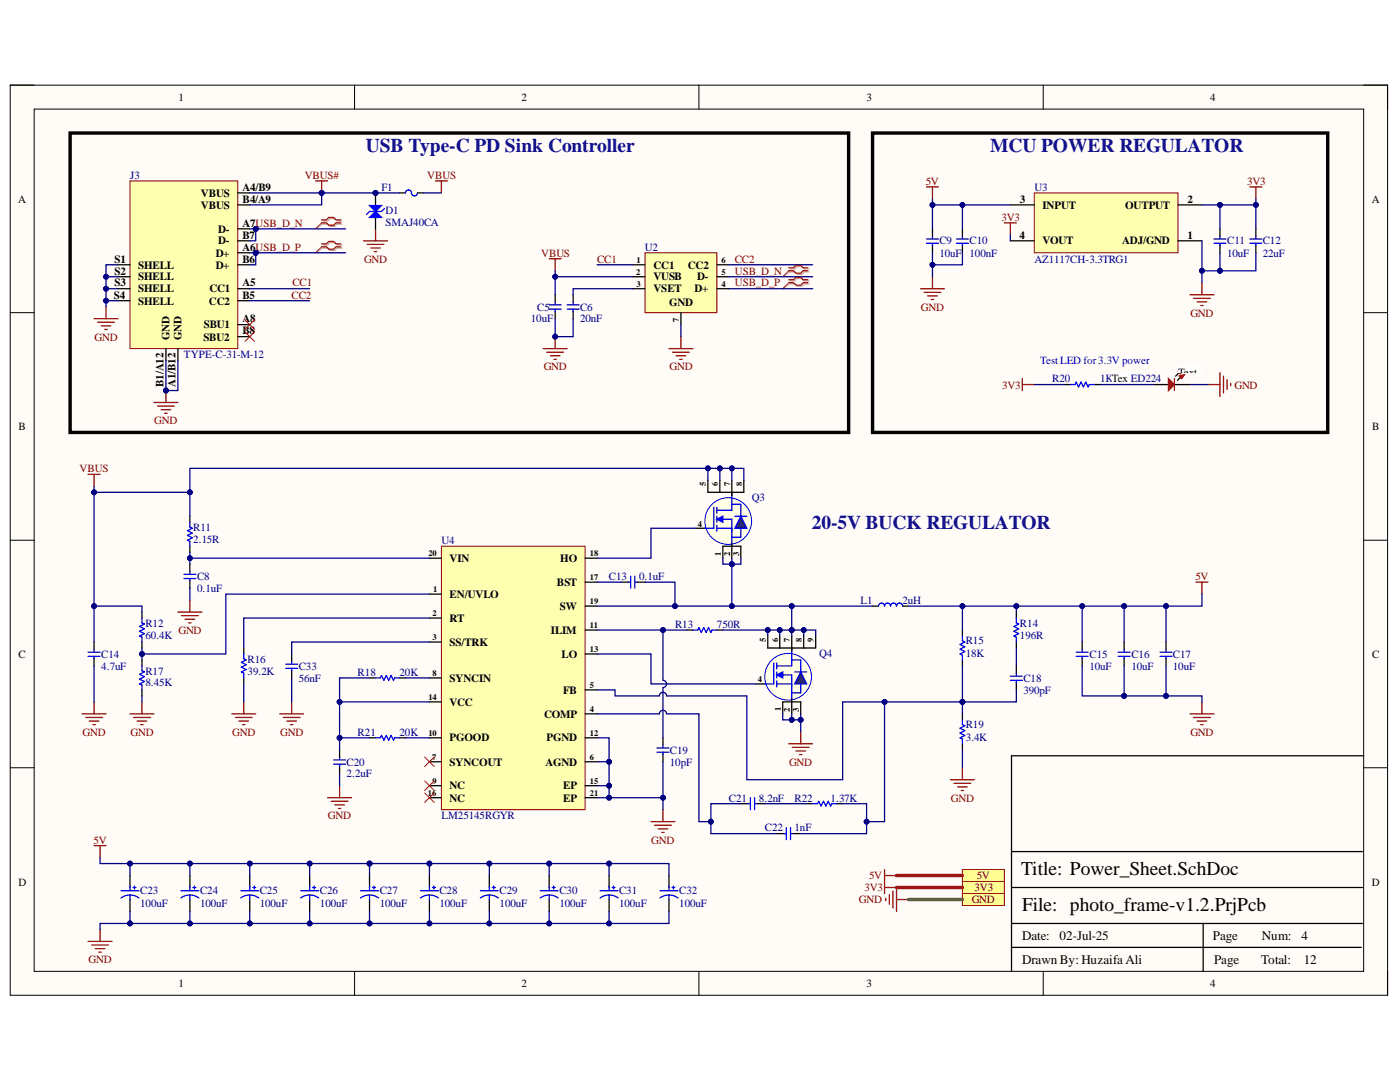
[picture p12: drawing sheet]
<svg xmlns="http://www.w3.org/2000/svg" width="279mm" height="216mm" viewBox="0 0 279 216" stroke-linecap="round" stroke-linejoin="round" font-family="sans-serif">
<defs><g id="words">
<g font-size="3.9" fill="#0b0b8e">
<text x="73" y="30.3">USB Type-C PD Sink Controller</text>
<text x="197.6" y="30.3">MCU POWER REGULATOR</text>
<text x="162" y="105.5">20-5V BUCK REGULATOR</text>
</g>
<g font-size="3.9">
<text x="203.8" y="174.6">Title: Power_Sheet.SchDoc</text>
<text x="204" y="181.8">File: photo_frame-v1.2.PrjPcb</text>
</g>
<g font-size="2.6">
<text x="204" y="187.5">Date:</text>
<text x="211.4" y="187.5">02-Jul-25</text>
<text x="242" y="187.5">Page</text>
<text x="251.8" y="187.5">Num:</text>
<text x="259.7" y="187.5">4</text>
<text x="204" y="192.3">Drawn By: HuzaifaAli</text>
<text x="242.3" y="192.3">Page</text>
<text x="251.7" y="192.3">Total:</text>
<text x="260.2" y="192.3">12</text>
</g>
<g font-size="2.2">
<text x="35.6" y="20.1">1</text>
<text x="104.1" y="20.1">2</text>
<text x="172.9" y="20.1">3</text>
<text x="241.5" y="20.1">4</text>
<text x="3.6" y="40.4">A</text>
<text x="40.1" y="39.2">VBUS</text>
<text x="40.1" y="41.7">VBUS</text>
<text x="48.4" y="38">A4/B9</text>
<text x="48.4" y="40.4">B4/A9</text>
<text x="203.6" y="40.4">3</text>
<text x="208" y="41.7">INPUT</text>
<text x="224.5" y="41.7">OUTPUT</text>
<text x="237" y="40.4">2</text>
<text x="273.8" y="40.4">A</text>
<text x="43.6" y="46.4">D-</text>
<text x="48.4" y="45.2">A7USB_D_N</text>
<text x="48.4" y="47.6">B7</text>
<text x="203.5" y="47.6">4</text>
<text x="237" y="47.6">1</text>
<text x="22.8" y="52.4">S1</text>
<text x="27.6" y="53.6">SHELL</text>
<text x="43" y="51.2">D+</text>
<text x="43" y="53.6">D+</text>
<text x="43.6" y="48.8">D-</text>
<text x="48.4" y="50">A6USB_D_P</text>
<text x="48.4" y="52.4">B6</text>
<text x="130.4" y="53.6">CC1</text>
<text x="137.3" y="53.6">CC2</text>
<text x="208" y="48.8">VOUT</text>
<text x="223.9" y="48.8">ADJ/GND</text>
<text x="22.7" y="59.6">S4</text>
<text x="22.8" y="57.2">S3</text>
<text x="22.8" y="54.8">S2</text>
<text x="27.6" y="58.3">SHELL</text>
<text x="27.6" y="56">SHELL</text>
<text x="41.8" y="58.3">CC1</text>
<text x="48.4" y="57.2">A5</text>
<text x="48.4" y="59.6">B5</text>
<text x="130.4" y="56">VUSB</text>
<text x="130.4" y="58.3">VSET</text>
<text x="138.6" y="58.3">D+</text>
<text x="139.1" y="56">D-</text>
<text x="27.6" y="60.8">SHELL</text>
<text x="40.7" y="65.5">SBU1</text>
<text x="41.7" y="60.8">CC2</text>
<text x="48.4" y="64.3">A8</text>
<text x="133.5" y="61">GND</text>
<text x="33.8" y="67.9" transform="rotate(-90 33.8 67.9)">GND</text>
<text x="36.2" y="67.9" transform="rotate(-90 36.2 67.9)">GND</text>
<text x="40.6" y="68">SBU2</text>
<text x="48.4" y="66.7">B8</text>
<text x="32.6" y="77.3" transform="rotate(-90 32.6 77.3)">B1/A12</text>
<text x="35" y="77.3" transform="rotate(-90 35 77.3)">A1/B12</text>
<text x="235.1" y="75.1">Text</text>
<text x="3.7" y="85.8">B</text>
<text x="273.8" y="85.8">B</text>
<text x="89.7" y="112.1">VIN</text>
<text x="111.8" y="112.1">HO</text>
<text x="89.7" y="119.3">EN/UVLO</text>
<text x="111.1" y="116.9">BST</text>
<text x="89.7" y="124.1">RT</text>
<text x="111.7" y="121.7">SW</text>
<text x="3.7" y="131.3">C</text>
<text x="89.7" y="128.8">SS/TRK</text>
<text x="109.9" y="126.5">ILIM</text>
<text x="112.1" y="131.3">LO</text>
<text x="273.8" y="131.3">C</text>
<text x="89.7" y="136">SYNCIN</text>
<text x="89.7" y="140.9">VCC</text>
<text x="108.6" y="143.2">COMP</text>
<text x="112.4" y="138.4">FB</text>
<text x="89.7" y="148">PGOOD</text>
<text x="109.1" y="148">PGND</text>
<text x="89.7" y="152.8">SYNCOUT</text>
<text x="108.8" y="152.8">AGND</text>
<text x="89.7" y="157.5">NC</text>
<text x="89.7" y="160">NC</text>
<text x="112.4" y="157.5">EP</text>
<text x="112.4" y="160">EP</text>
<text x="3.7" y="176.7">D</text>
<text x="273.8" y="176.7">D</text>
<text x="35.6" y="197">1</text>
<text x="104.1" y="197">2</text>
<text x="172.9" y="197">3</text>
<text x="241.5" y="197">4</text>
</g>
<g font-size="2.2" fill="#000080">
<text x="26" y="35.7">J3</text>
<text x="76.1" y="38">F1</text>
<text x="206.4" y="38">U3</text>
<text x="77" y="42.7">D1</text>
<text x="77" y="45.1">SMAJ40CA</text>
<text x="128.7" y="50">U2</text>
<text x="187.5" y="48.8">C9</text>
<text x="187.5" y="51.2">10uF</text>
<text x="193.5" y="48.8">C10</text>
<text x="193.5" y="51.2">100nF</text>
<text x="206.4" y="52.4">AZ1117CH-3.3TRG1</text>
<text x="244.9" y="48.8">C11</text>
<text x="244.9" y="51.2">10uF</text>
<text x="252" y="48.8">C12</text>
<text x="252" y="51.2">22uF</text>
<text x="106" y="64.3">10uF</text>
<text x="107.2" y="62">C5</text>
<text x="115.8" y="62">C6</text>
<text x="115.8" y="64.3">20nF</text>
<text x="36.7" y="71.5">TYPE-C-31-M-12</text>
<text x="210" y="76.3">R20</text>
<text x="219.5" y="76.3">1KTexLED224</text>
<text x="150" y="99.9">Q3</text>
<text x="38.6" y="105.9">R11</text>
<text x="38.6" y="108.3">2.15R</text>
<text x="88.1" y="108.6">U4</text>
<text x="39.3" y="115.7">C8</text>
<text x="39.3" y="118.1">0.1uF</text>
<text x="121.5" y="115.7">C13</text>
<text x="127.5" y="115.7">0.1uF</text>
<text x="29" y="125">R12</text>
<text x="134.7" y="125.3">R13</text>
<text x="143.1" y="125.3">750R</text>
<text x="171.8" y="120.5">L1</text>
<text x="180.1" y="120.5">2uH</text>
<text x="203.6" y="125">R14</text>
<text x="20.2" y="131.3">C14</text>
<text x="29" y="127.4">60.4K</text>
<text x="163.5" y="131">Q4</text>
<text x="192.7" y="128.6">R15</text>
<text x="192.7" y="131">18K</text>
<text x="203.6" y="127.4">196R</text>
<text x="217.4" y="131.3">C15</text>
<text x="225.8" y="131.3">C16</text>
<text x="234.1" y="131.3">C17</text>
<text x="20.2" y="133.7">4.7uF</text>
<text x="29" y="134.6">R17</text>
<text x="29" y="137">8.45K</text>
<text x="49.4" y="132.2">R16</text>
<text x="49.4" y="134.6">39.2K</text>
<text x="59.6" y="133.7">C33</text>
<text x="59.6" y="136">56nF</text>
<text x="71.4" y="134.8">R18</text>
<text x="79.7" y="134.8">20K</text>
<text x="204.2" y="136">C18</text>
<text x="217.4" y="133.7">10uF</text>
<text x="225.8" y="133.7">10uF</text>
<text x="234.1" y="133.7">10uF</text>
<text x="204.2" y="138.4">390pF</text>
<text x="71.4" y="146.8">R21</text>
<text x="79.7" y="146.8">20K</text>
<text x="192.7" y="145.3">R19</text>
<text x="192.7" y="147.8">3.4K</text>
<text x="69.2" y="152.8">C20</text>
<text x="69.2" y="155.1">2.2uF</text>
<text x="133.7" y="150.4">C19</text>
<text x="133.7" y="152.8">10pF</text>
<text x="145.5" y="160">C21</text>
<text x="151.5" y="160">8.2nF</text>
<text x="158.6" y="160">R22</text>
<text x="165.8" y="160">1.37K</text>
<text x="88.1" y="163.5">LM25145RGYR</text>
<text x="152.6" y="165.9">C22</text>
<text x="158.6" y="165.9">1nF</text>
<text x="28" y="178.5">C23</text>
<text x="39.9" y="178.5">C24</text>
<text x="51.8" y="178.5">C25</text>
<text x="63.9" y="178.5">C26</text>
<text x="75.8" y="178.5">C27</text>
<text x="87.7" y="178.5">C28</text>
<text x="99.7" y="178.5">C29</text>
<text x="111.6" y="178.5">C30</text>
<text x="123.6" y="178.5">C31</text>
<text x="135.6" y="178.5">C32</text>
<text x="28" y="180.9">100uF</text>
<text x="39.9" y="180.9">100uF</text>
<text x="51.8" y="180.9">100uF</text>
<text x="63.9" y="180.9">100uF</text>
<text x="75.8" y="180.9">100uF</text>
<text x="87.7" y="180.9">100uF</text>
<text x="99.7" y="180.9">100uF</text>
<text x="111.6" y="180.9">100uF</text>
<text x="123.6" y="180.9">100uF</text>
<text x="135.6" y="180.9">100uF</text>
</g>
<g font-size="2.2" fill="#800000">
<text x="60.8" y="35.7">VBUS#</text>
<text x="85.2" y="35.7">VBUS</text>
<text x="184.8" y="36.9">5V</text>
<text x="248.9" y="36.9">3V3</text>
<text x="199.8" y="44">3V3</text>
<text x="72.6" y="52.4">GND</text>
<text x="108" y="51.2">VBUS</text>
<text x="119.2" y="52.4">CC1</text>
<text x="146.6" y="52.4">CC2</text>
<text x="58.2" y="59.6">CC2</text>
<text x="58.4" y="57.2">CC1</text>
<text x="146.6" y="54.8">USB_D_N</text>
<text x="146.6" y="57.2">USB_D_P</text>
<text x="183.8" y="62">GND</text>
<text x="237.6" y="63.2">GND</text>
<text x="18.9" y="68">GND</text>
<text x="108.5" y="73.9">GND</text>
<text x="133.6" y="73.9">GND</text>
<text x="200" y="77.5">3V3</text>
<text x="246.4" y="77.5">GND</text>
<text x="30.8" y="84.6">GND</text>
<text x="15.9" y="94.2">VBUS</text>
<text x="238.6" y="115.7">5V</text>
<text x="35.6" y="126.5">GND</text>
<text x="16.5" y="146.8">GND</text>
<text x="26" y="146.8">GND</text>
<text x="46.3" y="146.8">GND</text>
<text x="55.9" y="146.8">GND</text>
<text x="237.6" y="146.8">GND</text>
<text x="157.5" y="152.8">GND</text>
<text x="189.8" y="160">GND</text>
<text x="65.5" y="163.5">GND</text>
<text x="18.7" y="168.3">5V</text>
<text x="130" y="168.3">GND</text>
<text x="172.5" y="177.9">3V3</text>
<text x="173.5" y="175.4">5V</text>
<text x="194.5" y="177.9">3V3</text>
<text x="194.9" y="175.4">5V</text>
<text x="171.4" y="180.2">GND</text>
<text x="193.9" y="180.2">GND</text>
<text x="17.7" y="192.2">GND</text>
</g>
<text font-size="2.2" fill="#00f" x="207.6" y="72.7">Test LED for3.3V power</text>
<g font-size="1.7">
<text x="127" y="52.5">1</text>
<text x="144" y="52.5">6</text>
<text x="126.9" y="54.9">2</text>
<text x="127" y="57.2">3</text>
<text x="144" y="57.2">4</text>
<text x="144" y="54.9">5</text>
<text x="135.5" y="64.2" transform="rotate(-90 135.5 64.2)">7</text>
<text x="140.9" y="97.1" transform="rotate(-90 140.9 97.1)">5</text>
<text x="143.3" y="97.1" transform="rotate(-90 143.3 97.1)">6</text>
<text x="145.7" y="97.1" transform="rotate(-90 145.7 97.1)">7</text>
<text x="148.1" y="97.1" transform="rotate(-90 148.1 97.1)">8</text>
<text x="139.3" y="105.1">4</text>
<text x="85.5" y="111">20</text>
<text x="117.7" y="111">18</text>
<text x="143.9" y="110.9" transform="rotate(-90 143.9 110.9)">1</text>
<text x="145.7" y="110.9" transform="rotate(-90 145.7 110.9)">2</text>
<text x="147.5" y="110.9" transform="rotate(-90 147.5 110.9)">3</text>
<text x="86.4" y="118.2">1</text>
<text x="117.7" y="115.8">17</text>
<text x="86.3" y="123">2</text>
<text x="117.7" y="125.4">11</text>
<text x="117.7" y="120.6">19</text>
<text x="86.3" y="127.7">3</text>
<text x="117.7" y="130.1">13</text>
<text x="152.8" y="128.1" transform="rotate(-90 152.8 128.1)">5</text>
<text x="155.3" y="128.1" transform="rotate(-90 155.3 128.1)">6</text>
<text x="157.6" y="128.1" transform="rotate(-90 157.6 128.1)">7</text>
<text x="160" y="128.1" transform="rotate(-90 160 128.1)">8</text>
<text x="162.4" y="128.1" transform="rotate(-90 162.4 128.1)">9</text>
<text x="86.3" y="134.9">8</text>
<text x="117.7" y="137.3">5</text>
<text x="151.2" y="136.1">4</text>
<text x="85.5" y="139.8">14</text>
<text x="117.7" y="142.1">4</text>
<text x="155.9" y="142" transform="rotate(-90 155.9 142)">1</text>
<text x="157.6" y="142" transform="rotate(-90 157.6 142)">2</text>
<text x="159.4" y="142" transform="rotate(-90 159.4 142)">3</text>
<text x="85.5" y="146.9">10</text>
<text x="117.7" y="146.9">12</text>
<text x="86.3" y="151.7">7</text>
<text x="117.7" y="151.7">6</text>
<text x="85.4" y="158.9">16</text>
<text x="86.3" y="156.4">9</text>
<text x="117.7" y="156.4">15</text>
<text x="117.7" y="158.9">21</text>
</g>
</g></defs>
<path d="M2 17h274.9v181.6h-274.9z" fill-rule="evenodd" fill="#fffcf8"/>
<path d="M2 17h274.9v181.6h-274.9z" fill="none" stroke="#000" stroke-width=".2"/>
<path d="M6.8 21.8h265.3v172h-265.3z" fill-rule="evenodd" fill="#fffcf8"/>
<g fill="none" stroke="#000" stroke-width=".2">
<path d="M2 17h4.8M70.8 17v4.8M139.5 17v4.8M208.2 17v4.8M272.1 17h4.8v4.8M6.8 21.8h265.3v172h-265.3zM2 62.4h4.8M272.1 62.4h4.8M2 107.8h4.8M272.1 107.8h4.8M2 153.2h4.8M272.1 153.2h4.8"/>
<path d="M70.8 193.8v4.8M139.5 193.8v4.8M208.2 193.8v4.8M276.9 193.8v4.8"/>
</g>
<path d="M272.1 150.8h-70.2v43M201.9 177.1h70M201.9 169.9h70M201.9 189h69.8M201.9 184.3h70M240.1 184.3v9.5" fill="none" stroke="#000" stroke-width=".25"/>
<path d="M25.9 36.1h21.6v33.5h-21.6z" fill-rule="evenodd" fill="#ffffb0"/>
<path d="M25.9 36.1h21.6v33.5h-21.6z" fill="none" stroke="#800000" stroke-width=".2"/>
<g fill="none" stroke="#000" stroke-width=".25">
<path d="M47.5 38.5h2.3M79.7 38.5h1.2M83.3 38.5h1.2M23.6 57.6h2.3M23.6 60h2.3M23.6 52.8h2.3M23.6 55.2h2.3M47.5 57.6h2.3M47.5 50.4h2.3M47.5 45.7h2.3M47.5 40.9h2.3M47.5 60h2.3"/>
<path d="M47.5 52.8h2.3M47.5 48.1h2.3M33.1 69.6v2.3M35.5 69.6v2.3M47.5 64.8h2.3M47.5 67.2h2.3"/>
</g>
<path d="M48.9 63.8l1.9 1.9M48.9 66.2l1.9 1.9M50.8 63.8l-1.9 1.9M50.8 66.2l-1.9 1.9" fill="none" stroke="#f00" stroke-width=".2"/>
<path d="M86.9 36.1h2.4M88.1 36.1v2.4M72.6 48.1h4.7M73.3 48.8h3.3M74 49.5h1.9M74.7 50.2h.5M74.9 45.7v2.4M33.1 77.9v2.4M30.7 80.3h4.8M31.4 81h3.4M32.2 81.7h1.9M32.9 82.5h.5" fill="none" stroke="#800000" stroke-width=".25"/>
<path d="M80.9 38.5a.64 .64 0 0 1 .8-.6 .64 .64 0 0 1 .5 .8 .6 .6 0 0 0 .6 .4 .6 .6 0 0 0 .5-.6" fill="none" stroke="#00f" stroke-width=".25"/>
<circle cx="33.1" cy="77.9" r=".48" fill="#000080"/>
<circle cx="33.1" cy="77.9" r=".48" fill="none" stroke="#000080" stroke-width=".2"/>
<g fill="none" stroke="#800000" stroke-width=".25">
<path d="M184.9 37.3h2.4M186.1 37.3v2.4M249.4 37.3h2.4M250.6 37.3v2.4M183.7 57.6h4.8M184.4 58.3h3.4M185.1 59h1.9M185.9 59.8h.4M186.1 55.2v2.4M200.4 44.5h2.4M201.6 44.5v2.4M237.5 58.8h4.8"/>
<path d="M238.2 59.5h3.4M239.9 56.4v2.4M18.8 63.6h4.8M19.5 64.3h3.3M20.2 65h1.9M20.9 65.7h.5M21.2 61.2v2.4M204 76.7h2.4M204 75.5v2.4M238.9 60.2h1.9M239.6 61h.5M241.1 76.7h2.4"/>
<path d="M243.5 74.3v4.8M244.2 75.1v3.3M244.9 75.8v1.9M245.6 76.5v.5M176.5 175.9v2.4M176.5 177.1h2.4v4.8M176.8 179.2v.5M177.5 178.5v1.9M178.2 177.8v3.4M178.9 179.5h2.4"/>
</g>
<path d="M14 26.5h155.4v59.8h-155.4zM174.1 26.5h90.9v59.8h-90.9z" fill="none" stroke="#000" stroke-width=".68"/>
<path d="M64.4 44.1h1l.5-.5h.9l.5 .5h.9M64.4 44.7h1l.5 .5h.9l.5-.5h.9M64.4 48.9h1l.5-.5h.9l.5 .5h.9M64.4 49.5h1l.5 .5h.9l.5-.5h.9" fill="none" stroke="#d0a19e" stroke-width=".25"/>
<path d="M64.4 44.7l-1.4 1M64.4 49.5l-1.4 .9" fill="none" stroke="#d0a19e" stroke-width=".2"/>
<path d="M64.2 43.9h.9l.5-.5h1l.5 .5h.9M64.2 44.5h.9l.5 .4h1l.5-.4h.9M64.2 48.6h.9l.5-.4h1l.5 .4h.9M64.2 49.2h.9l.5 .5h1l.5-.5h.9" fill="none" stroke="#f00" stroke-width=".25"/>
<path d="M64.2 44.5l-1.2 1.2M64.2 49.2l-1.2 1.2" fill="none" stroke="#f00" stroke-width=".2"/>
<path d="M192.1 175.9h8.3v2.4h-8.3z" fill-rule="evenodd" fill="#ffff80"/>
<path d="M192.1 175.9h8.3v2.4h-8.3z" fill="none" stroke="#800000" stroke-width=".2"/>
<path d="M192.1 178.3h8.3v2.4h-8.3z" fill-rule="evenodd" fill="#ffff80"/>
<path d="M192.1 178.3h8.3v2.4h-8.3z" fill="none" stroke="#800000" stroke-width=".2"/>
<path d="M176.5 173.5v2.4M176.5 174.7h2.4" fill="none" stroke="#800000" stroke-width=".25"/>
<path d="M192.1 173.5h8.3v2.4h-8.3z" fill-rule="evenodd" fill="#ffff80"/>
<path d="M192.1 173.5h8.3v2.4h-8.3z" fill="none" stroke="#800000" stroke-width=".2"/>
<circle cx="51" cy="45.7" r=".48" fill="#000080"/>
<circle cx="51" cy="45.7" r=".48" fill="none" stroke="#000080" stroke-width=".2"/>
<circle cx="51" cy="50.4" r=".48" fill="#000080"/>
<circle cx="51" cy="50.4" r=".48" fill="none" stroke="#000080" stroke-width=".2"/>
<path d="M128.7 50.4h14.4v12h-14.4z" fill-rule="evenodd" fill="#ffffb0"/>
<path d="M128.7 50.4h14.4v12h-14.4z" fill="none" stroke="#800000" stroke-width=".2"/>
<path d="M110.8 58.8v1.4M126.3 52.8h2.4M126.3 55.2h2.4M126.3 57.6h2.4M143.1 52.8h2.4M143.1 55.2h2.4M143.1 57.6h2.4M110.8 62v1.6M135.9 62.4v2.4" fill="none" stroke="#000" stroke-width=".25"/>
<path d="M109.6 51.6h2.4M110.8 51.6v2.4M108.4 69.6h4.8M109.1 70.3h3.4M109.8 71h2M110.6 71.7h.4M110.8 67.2v2.4M133.5 69.6h4.8M134.2 70.3h3.4M134.9 71h2M135.7 71.7h.4M135.9 67.2v2.4" fill="none" stroke="#800000" stroke-width=".25"/>
<path d="M109.6 61.7h2.4M109.6 60.8h2.4M110.8 60.2v.5M110.8 61.7v.5" fill="none" stroke="#00f" stroke-width=".25"/>
<circle cx="110.8" cy="67.2" r=".48" fill="#000080"/>
<circle cx="110.8" cy="67.2" r=".48" fill="none" stroke="#000080" stroke-width=".2"/>
<path d="M63 36.1h2.4M64.2 36.1v2.4" fill="none" stroke="#800000" stroke-width=".25"/>
<circle cx="64.2" cy="38.5" r=".48" fill="#000080"/>
<circle cx="64.2" cy="38.5" r=".48" fill="none" stroke="#000080" stroke-width=".2"/>
<path d="M114.4 58.8v1.4M250.6 45.7v1.4M250.6 48.9v1.5M114.4 62v1.6" fill="none" stroke="#000" stroke-width=".25"/>
<path d="M249.4 48.5h2.4M249.4 47.7h2.4M250.6 47.1v.5M250.6 48.5v.5M113.2 61.7h2.4M113.2 60.8h2.4M114.4 60.2v.5M114.4 61.7v.5" fill="none" stroke="#00f" stroke-width=".25"/>
<path d="M157.6 53.7h1l.5-.5h.9l.5 .5h1M157.6 54.3h1l.5 .4h.9l.5-.4h1M157.6 56.1h1l.5-.5h.9l.5 .5h1M157.6 56.7h1l.5 .4h.9l.5-.4h1" fill="none" stroke="#d0a19e" stroke-width=".25"/>
<path d="M157.6 54.3l-1.4 .9M157.6 56.7l-1.4 .9" fill="none" stroke="#d0a19e" stroke-width=".2"/>
<path d="M157.4 53.4h1l.4-.4h1l.5 .4h.9M157.4 54h1l.4 .5h1l.5-.5h.9M157.4 55.8h1l.4-.5h1l.5 .5h.9M157.4 56.4h1l.4 .5h1l.5-.5h.9" fill="none" stroke="#f00" stroke-width=".25"/>
<path d="M157.4 54l-1.2 1.2M157.4 56.4l-1.2 1.2" fill="none" stroke="#f00" stroke-width=".2"/>
<circle cx="74.9" cy="38.5" r=".48" fill="#000080"/>
<circle cx="74.9" cy="38.5" r=".48" fill="none" stroke="#000080" stroke-width=".2"/>
<path d="M74.9 38.5v2.4M74.9 43.3v2.4" fill="none" stroke="#000" stroke-width=".25"/>
<circle cx="74.9" cy="38.5" r=".48" fill="#000080"/>
<circle cx="74.9" cy="38.5" r=".48" fill="none" stroke="#000080" stroke-width=".2"/>
<path d="M73.7 43.4l1.2-1.2 1.2 1.2z" fill="#00f"/>
<path d="M73.7 43.4l1.2-1.2 1.2 1.2zM76.7 41.6l-.6 .6h-2.4l-.6 .6" fill="none" stroke="#00f" stroke-width=".25"/>
<path d="M73.7 41h2.4l-1.2 1.2z" fill="#00f"/>
<path d="M73.7 41h2.4l-1.2 1.2z" fill="none" stroke="#00f" stroke-width=".25"/>
<path d="M206.4 38.5h28.7v11.9h-28.7z" fill-rule="evenodd" fill="#ffffb0"/>
<path d="M206.4 38.5h28.7v11.9h-28.7z" fill="none" stroke="#800000" stroke-width=".2"/>
<path d="M201.6 48.1h4.8M201.6 40.9h4.8M235.1 48.1h4.8M235.1 40.9h4.8M235.6 75.3l-.6 .6" fill="none" stroke="#000" stroke-width=".25"/>
<path d="M235.3 75l1.1-.3-.5 .9z" fill-rule="evenodd" fill="#c00"/>
<path d="M235.3 75l1.1-.3-.5 .9z" fill="none" stroke="#c00" stroke-width=".2"/>
<path d="M235.3 74.3l-.7 .8" fill="none" stroke="#000" stroke-width=".25"/>
<path d="M235.1 74.1l1.1-.3-.6 .8z" fill-rule="evenodd" fill="#c00"/>
<path d="M235.1 74.1l1.1-.3-.6 .8z" fill="none" stroke="#c00" stroke-width=".2"/>
<path d="M230.3 76.7h2.9M234.4 76.7h3.1" fill="none" stroke="#000" stroke-width=".25"/>
<path d="M234.4 75.5v2.4" fill="none" stroke="#c00" stroke-width=".25"/>
<path d="M233.2 75.5l1.2 1.2-1.2 1.2z" fill="#c00"/>
<path d="M233.2 75.5l1.2 1.2-1.2 1.2z" fill="none" stroke="#c00" stroke-width=".25"/>
<path d="M186.1 45.7v1.4M186.1 48.9v1.5M192.1 45.7v1.4M192.1 48.9v1.5M243.5 45.7v1.4M243.5 48.9v1.5M212.4 76.7h1.2M218.4 76.7h1.2" fill="none" stroke="#000" stroke-width=".25"/>
<g fill="none" stroke="#00f" stroke-width=".25">
<path d="M184.9 48.5h2.4M184.9 47.7h2.4M186.1 47.1v.5M186.1 48.5v.5M190.9 48.5h2.4M190.9 47.7h2.4M192.1 47.1v.5M192.1 48.5v.5M242.3 48.5h2.4M242.3 47.7h2.4M243.5 47.1v.5M243.5 48.5v.5"/>
<path d="M213.6 76.7h.9l.3-.5 .5 1 .4-1 .5 1 .5-1 .5 1 .2-.5h1"/>
</g>
<path d="M88.1 109h28.7v52.6h-28.7z" fill-rule="evenodd" fill="#ffffb0"/>
<path d="M88.1 109h28.7v52.6h-28.7z" fill="none" stroke="#800000" stroke-width=".2"/>
<g fill="none" stroke="#000" stroke-width=".25">
<path d="M37.9 103v1.2M37.9 109v1.2M37.9 112.6v1.4M37.9 115.8v1.6M85.7 111.4h2.4M85.7 118.5h2.4M116.8 111.4h2.4M116.8 116.2h2.4M138.9 105.4h2.4M18.8 128.1v1.4M18.8 131.3v1.6M28.3 122.1v1.2"/>
<path d="M28.3 128.1v1.2M28.3 131.7v1.2M28.3 137.7v1.2M48.6 129.3v1.2M48.6 135.3v1.2M73.7 135.3h1.2M79.7 135.3h1.2M85.7 135.3h2.4M85.7 123.3h2.4M85.7 128.1h2.4M116.8 137.7h2.4M116.8 125.7h2.4"/>
<path d="M116.8 130.5h2.4M116.8 120.9h2.4M67.8 149.6v1.4M67.8 152.8v1.6M73.7 147.2h1.2M79.7 147.2h1.2M85.7 152h2.4M85.7 156.8h2.4M85.7 159.2h2.4M85.7 140.1h2.4M85.7 147.2h2.4M116.8 152h2.4"/>
<path d="M116.8 156.8h2.4M116.8 159.2h2.4M116.8 142.4h2.4M116.8 147.2h2.4"/>
</g>
<g fill="none" stroke="#00f" stroke-width=".25">
<path d="M36.7 115.4h2.4M36.7 114.6h2.4M37.9 104.2v1l.5 .2-1 .5 1 .5-1 .4 1 .5-1 .5 .5 .2v1M37.9 114v.5M37.9 115.4v.5M17.6 131h2.4M17.6 130.1h2.4M18.8 129.5v.5M18.8 131v.5M28.3 123.3v1l.5 .2-.9 .5 .9 .5-.9 .5 .9 .4-.9 .5 .4 .2v1M28.3 132.9v.9l.5 .3-.9 .5 .9 .4-.9 .5 .9 .5-.9 .5 .4 .2v1M48.6 130.5v1l.5 .2-.9 .5 .9 .4-.9 .5 .9 .5-.9 .5 .4 .2v1"/>
<path d="M74.9 135.3h1l.2-.5 .5 1 .5-1 .5 1 .4-1 .5 1 .3-.5h.9M66.6 152.5h2.4M66.6 151.6h2.4M67.8 151v.5M67.8 152.5v.5M74.9 147.2h1l.2-.5 .5 1 .5-1 .5 1 .4-1 .5 1 .3-.5h.9"/>
</g>
<g fill="none" stroke="#800000" stroke-width=".25">
<path d="M17.6 94.7h2.4M18.8 94.7v2.3M37.9 119.7v2.4M35.5 122.1h4.8M36.2 122.8h3.4M36.9 123.6h1.9M37.7 124.3h.4M16.4 142.4h4.8M17.1 143.2h3.3M17.8 143.9h1.9M18.5 144.6h.5M18.8 140.1v2.3"/>
<path d="M25.9 142.4h4.8M26.7 143.2h3.3M27.4 143.9h1.9M28.1 144.6h.5M28.3 140.1v2.3M46.3 142.4h4.7M47 143.2h3.3M47.7 143.9h1.9M48.4 144.6h.5M48.6 140.1v2.3M65.4 159.2h4.8M66.1 159.9h3.3"/>
<path d="M67.8 156.8v2.4M66.8 160.6h1.9M67.5 161.3h.5"/>
</g>
<path d="M84.7 151l2 2M84.7 155.8l2 1.9M84.7 158.2l2 1.9M86.7 151l-2 2M86.7 155.8l-2 1.9M86.7 158.2l-2 1.9" fill="none" stroke="#f00" stroke-width=".2"/>
<circle cx="145.3" cy="104" r="4.7" fill="#ffffe8"/>
<circle cx="145.3" cy="104" r="4.7" fill="none" stroke="#00f" stroke-width=".2"/>
<path d="M146.1 98.8v3h-3M142.5 101.2v4.2h-1.8M143.1 105.4h3M143.1 101.2v1.2M143.1 103v1.2M143.1 104.8v1.2M143.1 103.6h3v4.8" fill="none" stroke="#00f" stroke-width=".25"/>
<path d="M143.1 103.6l1.2-.6v1.2z" fill="#00f"/>
<path d="M143.1 103.6l1.2-.6v1.2zM146.1 100.6h1.7v6.6h-1.7M146.6 103h2.4" fill="none" stroke="#00f" stroke-width=".25"/>
<path d="M146.1 109v2.4" fill="none" stroke="#000" stroke-width=".25"/>
<path d="M147.8 103l1.2 2.4h-2.4z" fill="#073763"/>
<path d="M125.4 116.2h.5M125.9 115v2.4M126.7 115v2.4M126.8 116.2h.5M147.8 103l1.2 2.4h-2.4zM175.3 120.9a.6 .6 0 0 1 .6-.6 .6 .6 0 0 1 .6 .6 .6 .6 0 0 1 .6-.6 .6 .6 0 0 1 .6 .6 .6 .6 0 0 1 .6-.6 .6 .6 0 0 1 .6 .6 .6 .6 0 0 1 .6-.6 .6 .6 0 0 1 .6 .6" fill="none" stroke="#00f" stroke-width=".25"/>
<path d="M141.3 95.8v2.4h7.1v-2.4M143.7 95.8v2.4M146.1 95.8v3M123.9 116.2h1.6M127.3 116.2h1.4M144.3 111.4v-2.4h3.5v2.4M146.1 108.4v.6M150.8 136.5h2.4M174.1 120.9h1.2M180.1 120.9h1.2" fill="none" stroke="#000" stroke-width=".25"/>
<circle cx="157.3" cy="135" r="4.7" fill="#ffffe8"/>
<circle cx="157.3" cy="135" r="4.7" fill="none" stroke="#00f" stroke-width=".2"/>
<path d="M154.4 132.3v4.2h-1.8M155 136.5h3M155 132.3v1.2M155 134.1v1.2M155 135.9v1.2M155 134.7h3v4.8M158 129.9v3h-3" fill="none" stroke="#00f" stroke-width=".25"/>
<path d="M155 134.7l1.2-.6v1.2z" fill="#00f"/>
<path d="M155 134.7l1.2-.6v1.2zM158 131.7h1.8v6.6h-1.8M158.6 134.1h2.4" fill="none" stroke="#00f" stroke-width=".25"/>
<path d="M158 140.1v2.3" fill="none" stroke="#000" stroke-width=".25"/>
<path d="M159.8 134.1l1.2 2.4h-2.4z" fill="#073763"/>
<g fill="none" stroke="#00f" stroke-width=".25">
<path d="M138.3 125.7h.9l.3-.5 .5 1 .4-1 .5 1 .5-1 .5 1 .2-.5h1M159.8 134.1l1.2 2.4h-2.4zM192.1 126.9v1l.4 .2-.9 .5 .9 .5-.9 .4 .9 .5-.9 .5 .5 .2v1M201.6 135.8h2.4M201.6 134.9h2.4M202.8 123.3v1l.5 .2-1 .5 1 .5-1 .5 1 .4-1 .5 .5 .3v.9M202.8 134.3v.5M202.8 135.8v.4M214.8 131h2.4M214.8 130.1h2.4M216 129.5v.5M216 131v.5"/>
<path d="M223.1 131h2.4M223.1 130.1h2.4M224.3 129.5v.5M224.3 131v.5M231.5 131h2.4M231.5 130.1h2.4M232.7 129.5v.5M232.7 131v.5M131.1 150.1h2.4M131.1 149.3h2.4M132.3 148.7v.4M132.3 150.1v.5"/>
<path d="M149.8 159.2v2.4M150.6 159.2v2.4M192.1 143.6v1l.4 .2-.9 .5 .9 .5-.9 .5 .9 .4-.9 .5 .5 .3v.9M24.1 179.2a2.98 2.98 0 0 1 3.6 0M24.2 177.7h3.5M25.9 176.9v.8M25.9 178.6v.9M26.5 177.1h.6M26.8 176.8v.6M36.1 179.2a2.98 2.98 0 0 1 3.6 0M36.1 177.7h3.6M37.9 176.9v.8"/>
<path d="M37.9 178.6v.9M38.5 177.1h.6M38.8 176.8v.6M48 179.2a2.98 2.98 0 0 1 3.6 0M48.1 177.7h3.5M49.8 176.9v.8M49.8 178.6v.9M50.4 177.1h.6M50.7 176.8v.6M60 179.2a2.98 2.98 0 0 1 3.6 0M60 177.7h3.6M61.8 176.9v.8"/>
<path d="M61.8 178.6v.9M62.4 177.1h.6M62.7 176.8v.6M71.9 179.2a3 3 0 0 1 3.7 0M72 177.7h3.5M73.7 176.9v.8M73.7 178.6v.9M74.3 177.1h.7M74.6 176.8v.6M83.9 179.2a2.98 2.98 0 0 1 3.6 0M83.9 177.7h3.6M85.7 176.9v.8"/>
<path d="M85.7 178.6v.9M86.3 177.1h.6M86.6 176.8v.6M95.9 179.2a2.98 2.98 0 0 1 3.6 0M95.9 177.7h3.5M97.7 176.9v.8M97.7 178.6v.9M98.2 177.1h.7M98.5 176.8v.6M107.8 179.2a2.98 2.98 0 0 1 3.6 0M107.8 177.7h3.6M109.6 176.9v.8"/>
<path d="M109.6 178.6v.9M110.2 177.1h.6M110.5 176.8v.6M119.8 179.2a2.98 2.98 0 0 1 3.6 0M119.8 177.7h3.5M121.6 176.9v.8M121.6 178.6v.9M122.2 177.1h.6M122.5 176.8v.6M131.7 179.2a2.98 2.98 0 0 1 3.6 0M131.7 177.7h3.6M133.5 176.9v.8"/>
<path d="M133.5 178.6v.9M134.1 177.1h.6M134.4 176.8v.6M149.3 160.4h.5M150.7 160.4h.5M156.5 166.3h.4M156.9 165.1v2.4M157.8 165.1v2.4M157.9 166.3h.5M162.2 160.4h.9l.3-.5 .5 .9 .4-.9 .5 .9 .5-.9 .5 .9 .2-.4h1"/>
</g>
<g fill="none" stroke="#000" stroke-width=".25">
<path d="M137.1 125.7h1.2M143.1 125.7h1.2M153.2 126.9v2.4h9.6v-2.4M155.6 126.9v2.4M158 126.9v3M158 139.5v.6M160.4 126.9v2.4M192.1 125.7v1.2M192.1 131.7v1.2M202.8 122.1v1.2M202.8 128.1v1.2M202.8 132.9v1.4"/>
<path d="M202.8 136.1v1.6M216 128.1v1.4M216 131.3v1.6M224.3 128.1v1.4M224.3 131.3v1.6M232.7 128.1v1.4M232.7 131.3v1.6M132.3 147.2v1.5M132.3 150.4v1.6M156.2 142.4v-2.3h3.6v2.3M192.1 142.4v1.2M192.1 148.4v1.2"/>
<path d="M25.9 174.7v2.4M25.9 179.5v2.4M37.9 174.7v2.4M37.9 179.5v2.4M49.8 174.7v2.4M49.8 179.5v2.4M61.8 174.7v2.4M61.8 179.5v2.4M73.7 174.7v2.4M73.7 179.5v2.4M85.7 174.7v2.4M85.7 179.5v2.4"/>
<path d="M97.7 174.7v2.4M97.7 179.5v2.4M109.6 174.7v2.4M109.6 179.5v2.4M121.6 174.7v2.4M121.6 179.5v2.4M133.5 174.7v2.4M133.5 179.5v2.4M147.8 160.4h1.6M151.2 160.4h1.4M155 166.3h1.6M158.4 166.3h1.4"/>
<path d="M161 160.4h1.2M167 160.4h1.2"/>
</g>
<g fill="none" stroke="#800000" stroke-width=".25">
<path d="M238.7 116.2h2.4M239.9 116.2v2.4M157.4 148.4h4.8M158.1 149.1h3.4M158.8 149.9h2M159.6 150.6h.4M159.8 146v2.4M189.7 155.6h4.8M190.4 156.3h3.3M191.1 157h1.9M191.8 157.7h.5M192.1 153.2v2.4"/>
<path d="M237.5 142.4h4.8M238.2 143.2h3.4M238.9 143.9h1.9M239.6 144.6h.5M239.9 140.1v2.3M18.8 168.7h2.4M20 168.7v2.4M129.9 163.9h4.8M130.6 164.7h3.4M131.4 165.4h1.9M132.1 166.1h.4M132.3 161.6v2.3"/>
<path d="M17.6 187.8h4.8M18.3 188.6h3.3M19 189.3h1.9M19.7 190h.5M20 185.5v2.3"/>
</g>
<path d="M235.1 73.1h4.8v1.2h-4.8z" fill-rule="evenodd" fill="#fff"/>
<path d="M235.1 73.1h4.8v1.2h-4.8z" fill="none" stroke="#fff" stroke-width=".2"/>
<path d="M222 74.3h3.5v2.4h-3.5z" fill-rule="evenodd" fill="#fff"/>
<path d="M222 74.3h3.5v2.4h-3.5z" fill="none" stroke="#fff" stroke-width=".2"/>
<path d="M58.2 130.5v1.4M58.2 133.7v1.6" fill="none" stroke="#000" stroke-width=".25"/>
<path d="M57 133.4h2.4M57 132.5h2.4M58.2 131.9v.5M58.2 133.4v.4" fill="none" stroke="#00f" stroke-width=".25"/>
<path d="M51 50.4v2.4h-1.2" fill="none" stroke="#000080" stroke-width=".25"/>
<circle cx="51" cy="50.4" r=".48" fill="#000080"/>
<circle cx="51" cy="50.4" r=".48" fill="none" stroke="#000080" stroke-width=".2"/>
<path d="M51 45.7v2.4h-1.2" fill="none" stroke="#000080" stroke-width=".25"/>
<circle cx="51" cy="45.7" r=".48" fill="#000080"/>
<circle cx="51" cy="45.7" r=".48" fill="none" stroke="#000080" stroke-width=".2"/>
<path d="M49.8 57.6h12M49.8 60h12M33.1 71.9v6" fill="none" stroke="#000080" stroke-width=".25"/>
<circle cx="33.1" cy="77.9" r=".48" fill="#000080"/>
<circle cx="33.1" cy="77.9" r=".48" fill="none" stroke="#000080" stroke-width=".2"/>
<path d="M35.5 71.9v6h-2.4" fill="none" stroke="#000080" stroke-width=".25"/>
<circle cx="33.1" cy="77.9" r=".48" fill="#000080"/>
<circle cx="33.1" cy="77.9" r=".48" fill="none" stroke="#000080" stroke-width=".2"/>
<path d="M186.1 39.7v1.2" fill="none" stroke="#000080" stroke-width=".25"/>
<circle cx="186.1" cy="40.9" r=".48" fill="#000080"/>
<circle cx="186.1" cy="40.9" r=".48" fill="none" stroke="#000080" stroke-width=".2"/>
<path d="M243.5 40.9v4.8M206.4 76.7h6M219.6 76.7h10.7M237.5 76.7h3.6" fill="none" stroke="#000080" stroke-width=".25"/>
<circle cx="243.5" cy="40.9" r=".48" fill="#000080"/>
<circle cx="243.5" cy="40.9" r=".48" fill="none" stroke="#000080" stroke-width=".2"/>
<path d="M250.6 40.9v4.8" fill="none" stroke="#000080" stroke-width=".25"/>
<circle cx="250.6" cy="40.9" r=".48" fill="#000080"/>
<circle cx="250.6" cy="40.9" r=".48" fill="none" stroke="#000080" stroke-width=".2"/>
<path d="M239.9 54h3.6" fill="none" stroke="#000080" stroke-width=".25"/>
<circle cx="243.5" cy="54" r=".48" fill="#000080"/>
<circle cx="243.5" cy="54" r=".48" fill="none" stroke="#000080" stroke-width=".2"/>
<circle cx="239.9" cy="54" r=".48" fill="#000080"/>
<circle cx="239.9" cy="54" r=".48" fill="none" stroke="#000080" stroke-width=".2"/>
<path d="M243.5 50.4v3.6h7.1v-3.6" fill="none" stroke="#000080" stroke-width=".25"/>
<circle cx="243.5" cy="54" r=".48" fill="#000080"/>
<circle cx="243.5" cy="54" r=".48" fill="none" stroke="#000080" stroke-width=".2"/>
<path d="M181.3 179.5h10.8" fill="none" stroke="#38761d" stroke-width=".68"/>
<path d="M178.9 177.1h13.2M178.9 174.7h13.2" fill="none" stroke="#980000" stroke-width=".68"/>
<path d="M119.2 52.8h7.1M145.5 52.8h16.7M145.5 55.2h16.7M145.5 57.6h16.7M201.6 46.9v1.2M110.8 63.6v3.6h3.6v-3.6M135.9 64.8v2.4" fill="none" stroke="#000080" stroke-width=".25"/>
<circle cx="110.8" cy="67.2" r=".48" fill="#000080"/>
<circle cx="110.8" cy="67.2" r=".48" fill="none" stroke="#000080" stroke-width=".2"/>
<path d="M64.2 38.5v2.4h-14.4" fill="none" stroke="#000080" stroke-width=".25"/>
<circle cx="64.2" cy="38.5" r=".48" fill="#000080"/>
<circle cx="64.2" cy="38.5" r=".48" fill="none" stroke="#000080" stroke-width=".2"/>
<path d="M84.5 38.5h3.6M110.8 55.2v3.6" fill="none" stroke="#000080" stroke-width=".25"/>
<circle cx="110.8" cy="55.2" r=".48" fill="#000080"/>
<circle cx="110.8" cy="55.2" r=".48" fill="none" stroke="#000080" stroke-width=".2"/>
<path d="M192.1 40.9v4.8" fill="none" stroke="#000080" stroke-width=".25"/>
<circle cx="192.1" cy="40.9" r=".48" fill="#000080"/>
<circle cx="192.1" cy="40.9" r=".48" fill="none" stroke="#000080" stroke-width=".2"/>
<path d="M192.1 50.4v2.4h-6" fill="none" stroke="#000080" stroke-width=".25"/>
<circle cx="186.1" cy="52.8" r=".48" fill="#000080"/>
<circle cx="186.1" cy="52.8" r=".48" fill="none" stroke="#000080" stroke-width=".2"/>
<path d="M110.8 54v1.2h15.5" fill="none" stroke="#000080" stroke-width=".25"/>
<circle cx="110.8" cy="55.2" r=".48" fill="#000080"/>
<circle cx="110.8" cy="55.2" r=".48" fill="none" stroke="#000080" stroke-width=".2"/>
<path d="M21.2 57.6h2.4M126.3 57.6h-11.9v1.2" fill="none" stroke="#000080" stroke-width=".25"/>
<circle cx="21.2" cy="57.6" r=".48" fill="#000080"/>
<circle cx="21.2" cy="57.6" r=".48" fill="none" stroke="#000080" stroke-width=".2"/>
<path d="M21.2 55.2h2.4" fill="none" stroke="#000080" stroke-width=".25"/>
<circle cx="21.2" cy="55.2" r=".48" fill="#000080"/>
<circle cx="21.2" cy="55.2" r=".48" fill="none" stroke="#000080" stroke-width=".2"/>
<path d="M21.2 60h2.4" fill="none" stroke="#000080" stroke-width=".25"/>
<circle cx="21.2" cy="60" r=".48" fill="#000080"/>
<circle cx="21.2" cy="60" r=".48" fill="none" stroke="#000080" stroke-width=".2"/>
<path d="M23.6 52.8h-2.4v8.4" fill="none" stroke="#000080" stroke-width=".25"/>
<circle cx="21.2" cy="60" r=".48" fill="#000080"/>
<circle cx="21.2" cy="60" r=".48" fill="none" stroke="#000080" stroke-width=".2"/>
<circle cx="21.2" cy="57.6" r=".48" fill="#000080"/>
<circle cx="21.2" cy="57.6" r=".48" fill="none" stroke="#000080" stroke-width=".2"/>
<circle cx="21.2" cy="55.2" r=".48" fill="#000080"/>
<circle cx="21.2" cy="55.2" r=".48" fill="none" stroke="#000080" stroke-width=".2"/>
<path d="M49.8 50.4h19.2" fill="none" stroke="#000080" stroke-width=".25"/>
<circle cx="51" cy="50.4" r=".48" fill="#000080"/>
<circle cx="51" cy="50.4" r=".48" fill="none" stroke="#000080" stroke-width=".2"/>
<path d="M49.8 45.7h19.2" fill="none" stroke="#000080" stroke-width=".25"/>
<circle cx="51" cy="45.7" r=".48" fill="#000080"/>
<circle cx="51" cy="45.7" r=".48" fill="none" stroke="#000080" stroke-width=".2"/>
<path d="M49.8 38.5h29.9" fill="none" stroke="#000080" stroke-width=".25"/>
<circle cx="74.9" cy="38.5" r=".48" fill="#000080"/>
<circle cx="74.9" cy="38.5" r=".48" fill="none" stroke="#000080" stroke-width=".2"/>
<circle cx="64.2" cy="38.5" r=".48" fill="#000080"/>
<circle cx="64.2" cy="38.5" r=".48" fill="none" stroke="#000080" stroke-width=".2"/>
<path d="M201.6 40.9h-15.5v4.8" fill="none" stroke="#000080" stroke-width=".25"/>
<circle cx="186.1" cy="40.9" r=".48" fill="#000080"/>
<circle cx="186.1" cy="40.9" r=".48" fill="none" stroke="#000080" stroke-width=".2"/>
<circle cx="192.1" cy="40.9" r=".48" fill="#000080"/>
<circle cx="192.1" cy="40.9" r=".48" fill="none" stroke="#000080" stroke-width=".2"/>
<path d="M250.6 39.7v1.2h-10.7" fill="none" stroke="#000080" stroke-width=".25"/>
<circle cx="243.5" cy="40.9" r=".48" fill="#000080"/>
<circle cx="243.5" cy="40.9" r=".48" fill="none" stroke="#000080" stroke-width=".2"/>
<circle cx="250.6" cy="40.9" r=".48" fill="#000080"/>
<circle cx="250.6" cy="40.9" r=".48" fill="none" stroke="#000080" stroke-width=".2"/>
<path d="M186.1 50.4v4.8" fill="none" stroke="#000080" stroke-width=".25"/>
<circle cx="186.1" cy="52.8" r=".48" fill="#000080"/>
<circle cx="186.1" cy="52.8" r=".48" fill="none" stroke="#000080" stroke-width=".2"/>
<path d="M239.9 48.1v8.3" fill="none" stroke="#000080" stroke-width=".25"/>
<circle cx="239.9" cy="54" r=".48" fill="#000080"/>
<circle cx="239.9" cy="54" r=".48" fill="none" stroke="#000080" stroke-width=".2"/>
<path d="M37.9 117.4v2.3M37.9 111.4h47.8" fill="none" stroke="#000080" stroke-width=".25"/>
<circle cx="37.9" cy="111.4" r=".48" fill="#000080"/>
<circle cx="37.9" cy="111.4" r=".48" fill="none" stroke="#000080" stroke-width=".2"/>
<path d="M18.8 120.9v7.2M28.3 138.9v1.2" fill="none" stroke="#000080" stroke-width=".25"/>
<circle cx="18.8" cy="120.9" r=".48" fill="#000080"/>
<circle cx="18.8" cy="120.9" r=".48" fill="none" stroke="#000080" stroke-width=".2"/>
<path d="M85.7 118.5h-40.6v12h-16.8M18.8 132.9v7.2" fill="none" stroke="#000080" stroke-width=".25"/>
<circle cx="28.3" cy="130.5" r=".48" fill="#000080"/>
<circle cx="28.3" cy="130.5" r=".48" fill="none" stroke="#000080" stroke-width=".2"/>
<path d="M48.6 136.5v3.6M80.9 135.3h4.8M85.7 123.3h-37.1v6M67.8 147.2h5.9M80.9 147.2h4.8" fill="none" stroke="#000080" stroke-width=".25"/>
<circle cx="67.8" cy="147.2" r=".48" fill="#000080"/>
<circle cx="67.8" cy="147.2" r=".48" fill="none" stroke="#000080" stroke-width=".2"/>
<path d="M67.8 154.4v2.4M67.8 140.1h17.9" fill="none" stroke="#000080" stroke-width=".25"/>
<circle cx="67.8" cy="140.1" r=".48" fill="#000080"/>
<circle cx="67.8" cy="140.1" r=".48" fill="none" stroke="#000080" stroke-width=".2"/>
<path d="M73.7 135.3h-5.9v14.3" fill="none" stroke="#000080" stroke-width=".25"/>
<circle cx="67.8" cy="140.1" r=".48" fill="#000080"/>
<circle cx="67.8" cy="140.1" r=".48" fill="none" stroke="#000080" stroke-width=".2"/>
<circle cx="67.8" cy="147.2" r=".48" fill="#000080"/>
<circle cx="67.8" cy="147.2" r=".48" fill="none" stroke="#000080" stroke-width=".2"/>
<path d="M119.2 116.2h4.7M128.7 116.2h6v4.7M138.9 105.4h-9v6h-10.7" fill="none" stroke="#000080" stroke-width=".25"/>
<circle cx="134.7" cy="120.9" r=".48" fill="#000080"/>
<circle cx="134.7" cy="120.9" r=".48" fill="none" stroke="#000080" stroke-width=".2"/>
<path d="M141.3 93.5v2.3" fill="none" stroke="#000080" stroke-width=".25"/>
<circle cx="141.3" cy="93.5" r=".48" fill="#000080"/>
<circle cx="141.3" cy="93.5" r=".48" fill="none" stroke="#000080" stroke-width=".2"/>
<path d="M143.7 93.5v2.3" fill="none" stroke="#000080" stroke-width=".25"/>
<circle cx="143.7" cy="93.5" r=".48" fill="#000080"/>
<circle cx="143.7" cy="93.5" r=".48" fill="none" stroke="#000080" stroke-width=".2"/>
<path d="M146.1 93.5v2.3" fill="none" stroke="#000080" stroke-width=".25"/>
<circle cx="146.1" cy="93.5" r=".48" fill="#000080"/>
<circle cx="146.1" cy="93.5" r=".48" fill="none" stroke="#000080" stroke-width=".2"/>
<path d="M144.3 111.4v1.2h1.8" fill="none" stroke="#000080" stroke-width=".25"/>
<circle cx="146.1" cy="112.6" r=".48" fill="#000080"/>
<circle cx="146.1" cy="112.6" r=".48" fill="none" stroke="#000080" stroke-width=".2"/>
<path d="M147.8 111.4v1.2h-1.7" fill="none" stroke="#000080" stroke-width=".25"/>
<circle cx="146.1" cy="112.6" r=".48" fill="#000080"/>
<circle cx="146.1" cy="112.6" r=".48" fill="none" stroke="#000080" stroke-width=".2"/>
<path d="M146.1 111.4v9.5h-26.9" fill="none" stroke="#000080" stroke-width=".25"/>
<circle cx="134.7" cy="120.9" r=".48" fill="#000080"/>
<circle cx="134.7" cy="120.9" r=".48" fill="none" stroke="#000080" stroke-width=".2"/>
<circle cx="146.1" cy="120.9" r=".48" fill="#000080"/>
<circle cx="146.1" cy="120.9" r=".48" fill="none" stroke="#000080" stroke-width=".2"/>
<circle cx="146.1" cy="112.6" r=".48" fill="#000080"/>
<circle cx="146.1" cy="112.6" r=".48" fill="none" stroke="#000080" stroke-width=".2"/>
<path d="M156.2 142.4v1.2h1.8" fill="none" stroke="#000080" stroke-width=".25"/>
<circle cx="158" cy="143.6" r=".48" fill="#000080"/>
<circle cx="158" cy="143.6" r=".48" fill="none" stroke="#000080" stroke-width=".2"/>
<path d="M160.4 125.7h2.4v1.2" fill="none" stroke="#000080" stroke-width=".25"/>
<circle cx="160.4" cy="125.7" r=".48" fill="#000080"/>
<circle cx="160.4" cy="125.7" r=".48" fill="none" stroke="#000080" stroke-width=".2"/>
<path d="M146.1 120.9h11.9" fill="none" stroke="#000080" stroke-width=".25"/>
<circle cx="146.1" cy="120.9" r=".48" fill="#000080"/>
<circle cx="146.1" cy="120.9" r=".48" fill="none" stroke="#000080" stroke-width=".2"/>
<circle cx="158" cy="120.9" r=".48" fill="#000080"/>
<circle cx="158" cy="120.9" r=".48" fill="none" stroke="#000080" stroke-width=".2"/>
<path d="M153.2 126.9v-1.2h2.4v1.2" fill="none" stroke="#000080" stroke-width=".25"/>
<circle cx="153.2" cy="125.7" r=".48" fill="#000080"/>
<circle cx="153.2" cy="125.7" r=".48" fill="none" stroke="#000080" stroke-width=".2"/>
<circle cx="155.6" cy="125.7" r=".48" fill="#000080"/>
<circle cx="155.6" cy="125.7" r=".48" fill="none" stroke="#000080" stroke-width=".2"/>
<path d="M155.6 125.7h2.4v1.2" fill="none" stroke="#000080" stroke-width=".25"/>
<circle cx="155.6" cy="125.7" r=".48" fill="#000080"/>
<circle cx="155.6" cy="125.7" r=".48" fill="none" stroke="#000080" stroke-width=".2"/>
<circle cx="158" cy="125.7" r=".48" fill="#000080"/>
<circle cx="158" cy="125.7" r=".48" fill="none" stroke="#000080" stroke-width=".2"/>
<path d="M158 142.4v1.2h1.8" fill="none" stroke="#000080" stroke-width=".25"/>
<circle cx="158" cy="143.6" r=".48" fill="#000080"/>
<circle cx="158" cy="143.6" r=".48" fill="none" stroke="#000080" stroke-width=".2"/>
<circle cx="159.8" cy="143.6" r=".48" fill="#000080"/>
<circle cx="159.8" cy="143.6" r=".48" fill="none" stroke="#000080" stroke-width=".2"/>
<path d="M158 125.7h2.4v1.2" fill="none" stroke="#000080" stroke-width=".25"/>
<circle cx="158" cy="125.7" r=".48" fill="#000080"/>
<circle cx="158" cy="125.7" r=".48" fill="none" stroke="#000080" stroke-width=".2"/>
<circle cx="160.4" cy="125.7" r=".48" fill="#000080"/>
<circle cx="160.4" cy="125.7" r=".48" fill="none" stroke="#000080" stroke-width=".2"/>
<path d="M174.1 120.9h-16.1v4.8" fill="none" stroke="#000080" stroke-width=".25"/>
<circle cx="158" cy="125.7" r=".48" fill="#000080"/>
<circle cx="158" cy="125.7" r=".48" fill="none" stroke="#000080" stroke-width=".2"/>
<circle cx="158" cy="120.9" r=".48" fill="#000080"/>
<circle cx="158" cy="120.9" r=".48" fill="none" stroke="#000080" stroke-width=".2"/>
<path d="M159.8 142.4v3.6" fill="none" stroke="#000080" stroke-width=".25"/>
<circle cx="159.8" cy="143.6" r=".48" fill="#000080"/>
<circle cx="159.8" cy="143.6" r=".48" fill="none" stroke="#000080" stroke-width=".2"/>
<path d="M144.3 125.7h8.9" fill="none" stroke="#000080" stroke-width=".25"/>
<circle cx="153.2" cy="125.7" r=".48" fill="#000080"/>
<circle cx="153.2" cy="125.7" r=".48" fill="none" stroke="#000080" stroke-width=".2"/>
<path d="M119.2 125.7h17.9" fill="none" stroke="#000080" stroke-width=".25"/>
<circle cx="132.3" cy="125.7" r=".48" fill="#000080"/>
<circle cx="132.3" cy="125.7" r=".48" fill="none" stroke="#000080" stroke-width=".2"/>
<path d="M119.2 130.5h10.7v6h20.9M132.3 125.7v10.1a.72 .72 0 0 1 .7 .7 .72 .72 0 0 1-.7 .7v10" fill="none" stroke="#000080" stroke-width=".25"/>
<circle cx="132.3" cy="125.7" r=".48" fill="#000080"/>
<circle cx="132.3" cy="125.7" r=".48" fill="none" stroke="#000080" stroke-width=".2"/>
<path d="M132.3 152v9.6" fill="none" stroke="#000080" stroke-width=".25"/>
<circle cx="132.3" cy="159.2" r=".48" fill="#000080"/>
<circle cx="132.3" cy="159.2" r=".48" fill="none" stroke="#000080" stroke-width=".2"/>
<path d="M181.3 120.9h10.8v4.8" fill="none" stroke="#000080" stroke-width=".25"/>
<circle cx="192.1" cy="120.9" r=".48" fill="#000080"/>
<circle cx="192.1" cy="120.9" r=".48" fill="none" stroke="#000080" stroke-width=".2"/>
<path d="M119.2 137.7h3.5v1.2h8.9a.72 .72 0 0 1 .7-.8 .72 .72 0 0 1 .7 .8h16v16.7h19.2v-15.5h23.9" fill="none" stroke="#000080" stroke-width=".25"/>
<circle cx="176.5" cy="140.1" r=".48" fill="#000080"/>
<circle cx="176.5" cy="140.1" r=".48" fill="none" stroke="#000080" stroke-width=".2"/>
<circle cx="192.1" cy="140.1" r=".48" fill="#000080"/>
<circle cx="192.1" cy="140.1" r=".48" fill="none" stroke="#000080" stroke-width=".2"/>
<path d="M119.2 159.2h13.1" fill="none" stroke="#000080" stroke-width=".25"/>
<circle cx="121.6" cy="159.2" r=".48" fill="#000080"/>
<circle cx="121.6" cy="159.2" r=".48" fill="none" stroke="#000080" stroke-width=".2"/>
<circle cx="132.3" cy="159.2" r=".48" fill="#000080"/>
<circle cx="132.3" cy="159.2" r=".48" fill="none" stroke="#000080" stroke-width=".2"/>
<path d="M119.2 156.8h2.4v2.4" fill="none" stroke="#000080" stroke-width=".25"/>
<circle cx="121.6" cy="156.8" r=".48" fill="#000080"/>
<circle cx="121.6" cy="156.8" r=".48" fill="none" stroke="#000080" stroke-width=".2"/>
<circle cx="121.6" cy="159.2" r=".48" fill="#000080"/>
<circle cx="121.6" cy="159.2" r=".48" fill="none" stroke="#000080" stroke-width=".2"/>
<path d="M119.2 152h2.4v4.8" fill="none" stroke="#000080" stroke-width=".25"/>
<circle cx="121.6" cy="152" r=".48" fill="#000080"/>
<circle cx="121.6" cy="152" r=".48" fill="none" stroke="#000080" stroke-width=".2"/>
<circle cx="121.6" cy="156.8" r=".48" fill="#000080"/>
<circle cx="121.6" cy="156.8" r=".48" fill="none" stroke="#000080" stroke-width=".2"/>
<path d="M119.2 147.2h2.4v4.8" fill="none" stroke="#000080" stroke-width=".25"/>
<circle cx="121.6" cy="152" r=".48" fill="#000080"/>
<circle cx="121.6" cy="152" r=".48" fill="none" stroke="#000080" stroke-width=".2"/>
<path d="M192.1 132.9v9.5M192.1 149.6v3.6" fill="none" stroke="#000080" stroke-width=".25"/>
<circle cx="192.1" cy="140.1" r=".48" fill="#000080"/>
<circle cx="192.1" cy="140.1" r=".48" fill="none" stroke="#000080" stroke-width=".2"/>
<path d="M168.2 160.4h4.7v5.9h-13.1" fill="none" stroke="#000080" stroke-width=".25"/>
<circle cx="172.9" cy="164" r=".48" fill="#000080"/>
<circle cx="172.9" cy="164" r=".48" fill="none" stroke="#000080" stroke-width=".2"/>
<path d="M147.8 160.4h-5.9v5.9h13.1M152.6 160.4h8.4" fill="none" stroke="#000080" stroke-width=".25"/>
<circle cx="141.9" cy="164" r=".48" fill="#000080"/>
<circle cx="141.9" cy="164" r=".48" fill="none" stroke="#000080" stroke-width=".2"/>
<path d="M119.2 142.4h12.4a.72 .72 0 0 1 .7-.7 .72 .72 0 0 1 .7 .7h6.5v21.5h2.4" fill="none" stroke="#000080" stroke-width=".25"/>
<circle cx="141.9" cy="164" r=".48" fill="#000080"/>
<circle cx="141.9" cy="164" r=".48" fill="none" stroke="#000080" stroke-width=".2"/>
<path d="M176.5 140.1v23.9h-3.6" fill="none" stroke="#000080" stroke-width=".25"/>
<circle cx="172.9" cy="164" r=".48" fill="#000080"/>
<circle cx="172.9" cy="164" r=".48" fill="none" stroke="#000080" stroke-width=".2"/>
<circle cx="176.5" cy="140.1" r=".48" fill="#000080"/>
<circle cx="176.5" cy="140.1" r=".48" fill="none" stroke="#000080" stroke-width=".2"/>
<path d="M202.8 137.7v2.4h-10.7" fill="none" stroke="#000080" stroke-width=".25"/>
<circle cx="192.1" cy="140.1" r=".48" fill="#000080"/>
<circle cx="192.1" cy="140.1" r=".48" fill="none" stroke="#000080" stroke-width=".2"/>
<path d="M192.1 120.9h10.7v1.2M202.8 129.3v3.6" fill="none" stroke="#000080" stroke-width=".25"/>
<circle cx="202.8" cy="120.9" r=".48" fill="#000080"/>
<circle cx="202.8" cy="120.9" r=".48" fill="none" stroke="#000080" stroke-width=".2"/>
<circle cx="192.1" cy="120.9" r=".48" fill="#000080"/>
<circle cx="192.1" cy="120.9" r=".48" fill="none" stroke="#000080" stroke-width=".2"/>
<path d="M216 132.9v6h23.9v1.2" fill="none" stroke="#000080" stroke-width=".25"/>
<circle cx="224.3" cy="138.9" r=".48" fill="#000080"/>
<circle cx="224.3" cy="138.9" r=".48" fill="none" stroke="#000080" stroke-width=".2"/>
<circle cx="232.7" cy="138.9" r=".48" fill="#000080"/>
<circle cx="232.7" cy="138.9" r=".48" fill="none" stroke="#000080" stroke-width=".2"/>
<path d="M232.7 132.9v6" fill="none" stroke="#000080" stroke-width=".25"/>
<circle cx="232.7" cy="138.9" r=".48" fill="#000080"/>
<circle cx="232.7" cy="138.9" r=".48" fill="none" stroke="#000080" stroke-width=".2"/>
<path d="M224.3 132.9v6" fill="none" stroke="#000080" stroke-width=".25"/>
<circle cx="224.3" cy="138.9" r=".48" fill="#000080"/>
<circle cx="224.3" cy="138.9" r=".48" fill="none" stroke="#000080" stroke-width=".2"/>
<path d="M216 120.9v7.2" fill="none" stroke="#000080" stroke-width=".25"/>
<circle cx="216" cy="120.9" r=".48" fill="#000080"/>
<circle cx="216" cy="120.9" r=".48" fill="none" stroke="#000080" stroke-width=".2"/>
<path d="M224.3 120.9v7.2" fill="none" stroke="#000080" stroke-width=".25"/>
<circle cx="224.3" cy="120.9" r=".48" fill="#000080"/>
<circle cx="224.3" cy="120.9" r=".48" fill="none" stroke="#000080" stroke-width=".2"/>
<path d="M239.9 118.6v2.3h-7.2" fill="none" stroke="#000080" stroke-width=".25"/>
<circle cx="232.7" cy="120.9" r=".48" fill="#000080"/>
<circle cx="232.7" cy="120.9" r=".48" fill="none" stroke="#000080" stroke-width=".2"/>
<path d="M202.8 120.9h29.9v7.2" fill="none" stroke="#000080" stroke-width=".25"/>
<circle cx="232.7" cy="120.9" r=".48" fill="#000080"/>
<circle cx="232.7" cy="120.9" r=".48" fill="none" stroke="#000080" stroke-width=".2"/>
<circle cx="224.3" cy="120.9" r=".48" fill="#000080"/>
<circle cx="224.3" cy="120.9" r=".48" fill="none" stroke="#000080" stroke-width=".2"/>
<circle cx="216" cy="120.9" r=".48" fill="#000080"/>
<circle cx="216" cy="120.9" r=".48" fill="none" stroke="#000080" stroke-width=".2"/>
<circle cx="202.8" cy="120.9" r=".48" fill="#000080"/>
<circle cx="202.8" cy="120.9" r=".48" fill="none" stroke="#000080" stroke-width=".2"/>
<path d="M121.6 172.3v2.4" fill="none" stroke="#000080" stroke-width=".25"/>
<circle cx="121.6" cy="172.3" r=".48" fill="#000080"/>
<circle cx="121.6" cy="172.3" r=".48" fill="none" stroke="#000080" stroke-width=".2"/>
<path d="M109.6 172.3v2.4" fill="none" stroke="#000080" stroke-width=".25"/>
<circle cx="109.6" cy="172.3" r=".48" fill="#000080"/>
<circle cx="109.6" cy="172.3" r=".48" fill="none" stroke="#000080" stroke-width=".2"/>
<path d="M97.7 172.3v2.4" fill="none" stroke="#000080" stroke-width=".25"/>
<circle cx="97.6" cy="172.3" r=".48" fill="#000080"/>
<circle cx="97.6" cy="172.3" r=".48" fill="none" stroke="#000080" stroke-width=".2"/>
<path d="M85.7 172.3v2.4" fill="none" stroke="#000080" stroke-width=".25"/>
<circle cx="85.7" cy="172.3" r=".48" fill="#000080"/>
<circle cx="85.7" cy="172.3" r=".48" fill="none" stroke="#000080" stroke-width=".2"/>
<path d="M73.7 172.3v2.4" fill="none" stroke="#000080" stroke-width=".25"/>
<circle cx="73.7" cy="172.3" r=".48" fill="#000080"/>
<circle cx="73.7" cy="172.3" r=".48" fill="none" stroke="#000080" stroke-width=".2"/>
<path d="M73.7 172.3h59.8v2.4" fill="none" stroke="#000080" stroke-width=".25"/>
<circle cx="73.7" cy="172.3" r=".48" fill="#000080"/>
<circle cx="73.7" cy="172.3" r=".48" fill="none" stroke="#000080" stroke-width=".2"/>
<circle cx="85.7" cy="172.3" r=".48" fill="#000080"/>
<circle cx="85.7" cy="172.3" r=".48" fill="none" stroke="#000080" stroke-width=".2"/>
<circle cx="97.6" cy="172.3" r=".48" fill="#000080"/>
<circle cx="97.6" cy="172.3" r=".48" fill="none" stroke="#000080" stroke-width=".2"/>
<circle cx="109.6" cy="172.3" r=".48" fill="#000080"/>
<circle cx="109.6" cy="172.3" r=".48" fill="none" stroke="#000080" stroke-width=".2"/>
<circle cx="121.6" cy="172.3" r=".48" fill="#000080"/>
<circle cx="121.6" cy="172.3" r=".48" fill="none" stroke="#000080" stroke-width=".2"/>
<path d="M61.8 172.3h11.9" fill="none" stroke="#000080" stroke-width=".25"/>
<circle cx="61.8" cy="172.3" r=".48" fill="#000080"/>
<circle cx="61.8" cy="172.3" r=".48" fill="none" stroke="#000080" stroke-width=".2"/>
<circle cx="73.7" cy="172.3" r=".48" fill="#000080"/>
<circle cx="73.7" cy="172.3" r=".48" fill="none" stroke="#000080" stroke-width=".2"/>
<path d="M49.8 172.3v2.4" fill="none" stroke="#000080" stroke-width=".25"/>
<circle cx="49.8" cy="172.3" r=".48" fill="#000080"/>
<circle cx="49.8" cy="172.3" r=".48" fill="none" stroke="#000080" stroke-width=".2"/>
<path d="M37.9 172.3v2.4" fill="none" stroke="#000080" stroke-width=".25"/>
<circle cx="37.9" cy="172.3" r=".48" fill="#000080"/>
<circle cx="37.9" cy="172.3" r=".48" fill="none" stroke="#000080" stroke-width=".2"/>
<path d="M25.9 172.3v2.4" fill="none" stroke="#000080" stroke-width=".25"/>
<circle cx="25.9" cy="172.3" r=".48" fill="#000080"/>
<circle cx="25.9" cy="172.3" r=".48" fill="none" stroke="#000080" stroke-width=".2"/>
<path d="M133.5 181.9v2.4h-113.5v1.2" fill="none" stroke="#000080" stroke-width=".25"/>
<circle cx="25.9" cy="184.3" r=".48" fill="#000080"/>
<circle cx="25.9" cy="184.3" r=".48" fill="none" stroke="#000080" stroke-width=".2"/>
<circle cx="37.9" cy="184.3" r=".48" fill="#000080"/>
<circle cx="37.9" cy="184.3" r=".48" fill="none" stroke="#000080" stroke-width=".2"/>
<circle cx="49.8" cy="184.3" r=".48" fill="#000080"/>
<circle cx="49.8" cy="184.3" r=".48" fill="none" stroke="#000080" stroke-width=".2"/>
<circle cx="61.8" cy="184.3" r=".48" fill="#000080"/>
<circle cx="61.8" cy="184.3" r=".48" fill="none" stroke="#000080" stroke-width=".2"/>
<circle cx="73.7" cy="184.3" r=".48" fill="#000080"/>
<circle cx="73.7" cy="184.3" r=".48" fill="none" stroke="#000080" stroke-width=".2"/>
<circle cx="85.7" cy="184.3" r=".48" fill="#000080"/>
<circle cx="85.7" cy="184.3" r=".48" fill="none" stroke="#000080" stroke-width=".2"/>
<circle cx="97.7" cy="184.3" r=".48" fill="#000080"/>
<circle cx="97.7" cy="184.3" r=".48" fill="none" stroke="#000080" stroke-width=".2"/>
<circle cx="109.6" cy="184.3" r=".48" fill="#000080"/>
<circle cx="109.6" cy="184.3" r=".48" fill="none" stroke="#000080" stroke-width=".2"/>
<circle cx="121.6" cy="184.3" r=".48" fill="#000080"/>
<circle cx="121.6" cy="184.3" r=".48" fill="none" stroke="#000080" stroke-width=".2"/>
<path d="M121.6 181.9v2.4" fill="none" stroke="#000080" stroke-width=".25"/>
<circle cx="121.6" cy="184.3" r=".48" fill="#000080"/>
<circle cx="121.6" cy="184.3" r=".48" fill="none" stroke="#000080" stroke-width=".2"/>
<path d="M109.6 181.9v2.4" fill="none" stroke="#000080" stroke-width=".25"/>
<circle cx="109.6" cy="184.3" r=".48" fill="#000080"/>
<circle cx="109.6" cy="184.3" r=".48" fill="none" stroke="#000080" stroke-width=".2"/>
<path d="M97.7 181.9v2.4" fill="none" stroke="#000080" stroke-width=".25"/>
<circle cx="97.7" cy="184.3" r=".48" fill="#000080"/>
<circle cx="97.7" cy="184.3" r=".48" fill="none" stroke="#000080" stroke-width=".2"/>
<path d="M85.7 181.9v2.4" fill="none" stroke="#000080" stroke-width=".25"/>
<circle cx="85.7" cy="184.3" r=".48" fill="#000080"/>
<circle cx="85.7" cy="184.3" r=".48" fill="none" stroke="#000080" stroke-width=".2"/>
<path d="M73.7 181.9v2.4" fill="none" stroke="#000080" stroke-width=".25"/>
<circle cx="73.7" cy="184.3" r=".48" fill="#000080"/>
<circle cx="73.7" cy="184.3" r=".48" fill="none" stroke="#000080" stroke-width=".2"/>
<path d="M61.8 181.9v2.4" fill="none" stroke="#000080" stroke-width=".25"/>
<circle cx="61.8" cy="184.3" r=".48" fill="#000080"/>
<circle cx="61.8" cy="184.3" r=".48" fill="none" stroke="#000080" stroke-width=".2"/>
<path d="M49.8 181.9v2.4" fill="none" stroke="#000080" stroke-width=".25"/>
<circle cx="49.8" cy="184.3" r=".48" fill="#000080"/>
<circle cx="49.8" cy="184.3" r=".48" fill="none" stroke="#000080" stroke-width=".2"/>
<path d="M37.9 181.9v2.4" fill="none" stroke="#000080" stroke-width=".25"/>
<circle cx="37.9" cy="184.3" r=".48" fill="#000080"/>
<circle cx="37.9" cy="184.3" r=".48" fill="none" stroke="#000080" stroke-width=".2"/>
<path d="M25.9 181.9v2.4" fill="none" stroke="#000080" stroke-width=".25"/>
<circle cx="25.9" cy="184.3" r=".48" fill="#000080"/>
<circle cx="25.9" cy="184.3" r=".48" fill="none" stroke="#000080" stroke-width=".2"/>
<path d="M20 171.1v1.2h41.8v2.4" fill="none" stroke="#000080" stroke-width=".25"/>
<circle cx="25.9" cy="172.3" r=".48" fill="#000080"/>
<circle cx="25.9" cy="172.3" r=".48" fill="none" stroke="#000080" stroke-width=".2"/>
<circle cx="37.9" cy="172.3" r=".48" fill="#000080"/>
<circle cx="37.9" cy="172.3" r=".48" fill="none" stroke="#000080" stroke-width=".2"/>
<circle cx="49.8" cy="172.3" r=".48" fill="#000080"/>
<circle cx="49.8" cy="172.3" r=".48" fill="none" stroke="#000080" stroke-width=".2"/>
<circle cx="61.8" cy="172.3" r=".48" fill="#000080"/>
<circle cx="61.8" cy="172.3" r=".48" fill="none" stroke="#000080" stroke-width=".2"/>
<path d="M37.9 110.2v2.4" fill="none" stroke="#000080" stroke-width=".25"/>
<circle cx="37.9" cy="111.4" r=".48" fill="#000080"/>
<circle cx="37.9" cy="111.4" r=".48" fill="none" stroke="#000080" stroke-width=".2"/>
<path d="M37.9 98.2v4.8" fill="none" stroke="#000080" stroke-width=".25"/>
<circle cx="37.9" cy="98.2" r=".48" fill="#000080"/>
<circle cx="37.9" cy="98.2" r=".48" fill="none" stroke="#000080" stroke-width=".2"/>
<path d="M148.4 95.8v-2.3h-110.5v4.7h-19.1" fill="none" stroke="#000080" stroke-width=".25"/>
<circle cx="18.8" cy="98.2" r=".48" fill="#000080"/>
<circle cx="18.8" cy="98.2" r=".48" fill="none" stroke="#000080" stroke-width=".2"/>
<circle cx="37.9" cy="98.2" r=".48" fill="#000080"/>
<circle cx="37.9" cy="98.2" r=".48" fill="none" stroke="#000080" stroke-width=".2"/>
<circle cx="141.3" cy="93.5" r=".48" fill="#000080"/>
<circle cx="141.3" cy="93.5" r=".48" fill="none" stroke="#000080" stroke-width=".2"/>
<circle cx="143.7" cy="93.5" r=".48" fill="#000080"/>
<circle cx="143.7" cy="93.5" r=".48" fill="none" stroke="#000080" stroke-width=".2"/>
<circle cx="146.1" cy="93.5" r=".48" fill="#000080"/>
<circle cx="146.1" cy="93.5" r=".48" fill="none" stroke="#000080" stroke-width=".2"/>
<path d="M18.8 97v23.9h9.5v1.2" fill="none" stroke="#000080" stroke-width=".25"/>
<circle cx="18.8" cy="98.2" r=".48" fill="#000080"/>
<circle cx="18.8" cy="98.2" r=".48" fill="none" stroke="#000080" stroke-width=".2"/>
<circle cx="18.8" cy="120.9" r=".48" fill="#000080"/>
<circle cx="18.8" cy="120.9" r=".48" fill="none" stroke="#000080" stroke-width=".2"/>
<path d="M28.3 129.3v2.4" fill="none" stroke="#000080" stroke-width=".25"/>
<circle cx="28.3" cy="130.5" r=".48" fill="#000080"/>
<circle cx="28.3" cy="130.5" r=".48" fill="none" stroke="#000080" stroke-width=".2"/>
<path d="M55.8 142.4h4.8M56.5 143.2h3.4M57.3 143.9h1.9M58 144.6h.4M58.2 140.1v2.3" fill="none" stroke="#800000" stroke-width=".25"/>
<path d="M58.2 135.3v4.8M85.7 128.1h-27.5v2.4" fill="none" stroke="#000080" stroke-width=".25"/>
<use href="#words"/>
</svg>
